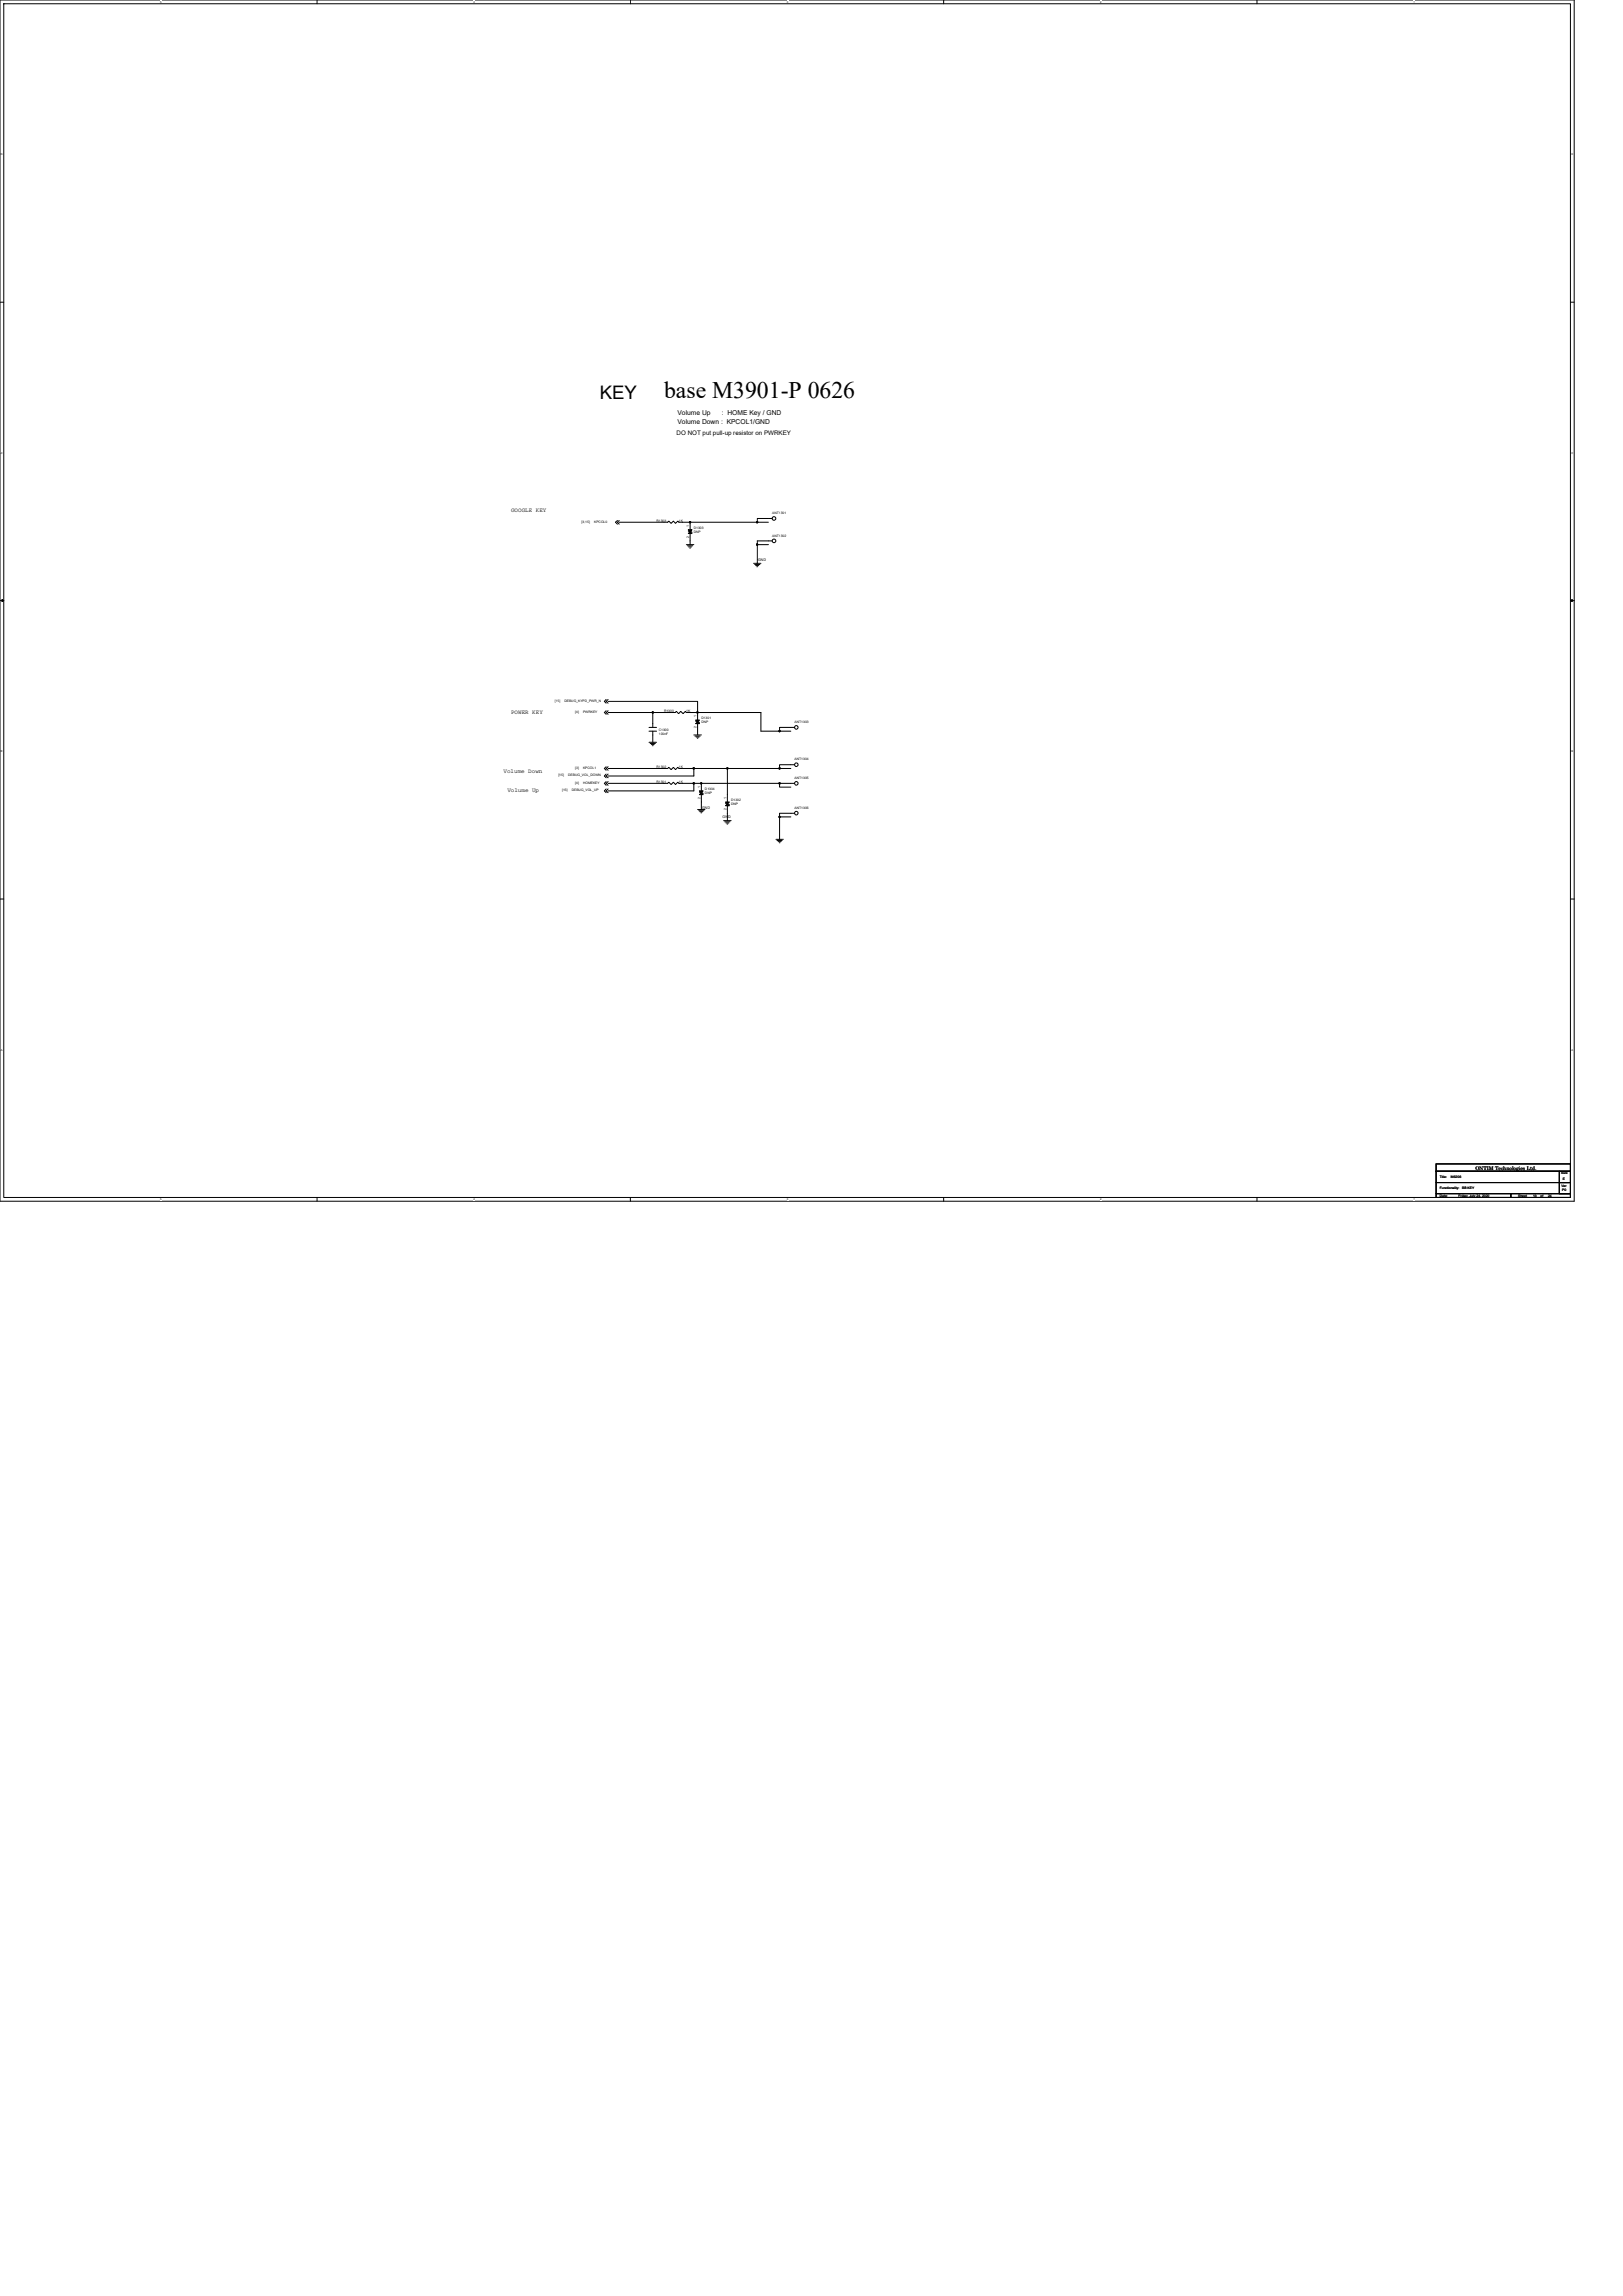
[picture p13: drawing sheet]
<svg xmlns="http://www.w3.org/2000/svg" width="210mm" height="297mm" viewBox="0 0 210 297" stroke-linecap="round" stroke-linejoin="round" font-family="sans-serif">
<defs><g id="words">
<text font-size="3.1" x="85.9" y="51.5">base M3901-P 0626</text>
<text font-size="2.4" x="77.6" y="51.6">KEY</text>
<g font-size=".9">
<text x="87.7" y="53.7">Volume Up</text>
<text x="93.4" y="53.7">: HOME Key / GND</text>
<text x="87.7" y="54.9">Volume Down : KPCOL1/GND</text>
</g>
<g font-size=".8">
<text x="87.5" y="56.3">DO NOT put pull-up resistor on PWRKEY</text>
<text x="66.1" y="66.3">GOOGLE KEY</text>
<text x="66.1" y="92.3">POWER KEY</text>
<text x="65.2" y="100">Volume Down</text>
<text x="65.6" y="102.4">Volume Up</text>
</g>
<text font-size=".7" x="190.9" y="151.3">ONTIM Technologies Ltd.</text>
<g font-size=".5">
<text x="98.1" y="72.5">GND</text>
<text x="90.8" y="104.6">GND</text>
<text x="93.5" y="105.8">GND</text>
</g>
<g font-size=".4">
<text x="75.2" y="67.6">[3,15]</text>
<text x="76.9" y="67.6">KPCOL0</text>
<text x="84.9" y="67.5">R1303</text>
<text x="87.8" y="67.5">1K</text>
<text x="89.2" y="69.6" transform="rotate(-90 89.2 69.6)">2</text>
<text x="89.2" y="68.2" transform="rotate(-90 89.2 68.2)">1</text>
<text x="89.8" y="68.5">D1303</text>
<text x="89.8" y="68.9">DNP</text>
<text x="99.9" y="66.5">ANT1301</text>
<text x="99.9" y="69.4">ANT1302</text>
<text x="71.8" y="90.8">[15]</text>
<text x="73" y="90.8">DEBUG_KYPD_PWR_N</text>
<text x="74.4" y="92.2">[4]</text>
<text x="75.4" y="92.2">PWRKEY</text>
<text x="85.2" y="94.5">C1300</text>
<text x="85.2" y="95.1">100nF</text>
<text x="85.9" y="92.1">R1300</text>
<text x="88.8" y="92.1">1K</text>
<text x="90.1" y="94.2" transform="rotate(-90 90.1 94.2)">2</text>
<text x="90.1" y="92.8" transform="rotate(-90 90.1 92.8)">1</text>
<text x="90.7" y="93.1">D1301</text>
<text x="90.7" y="93.6">DNP</text>
<text x="102.8" y="93.6">ANT1303</text>
<text x="72.2" y="100.5">[15]</text>
<text x="73.5" y="100.5">DEBUG_VOL_DOWN</text>
<text x="74.4" y="99.5">[3]</text>
<text x="74.4" y="101.4">[4]</text>
<text x="75.4" y="99.5">KPCOL1</text>
<text x="75.4" y="101.4">HOMEKEY</text>
<text x="84.9" y="101.3">R1301</text>
<text x="84.9" y="99.3">R1302</text>
<text x="87.8" y="101.3">1K</text>
<text x="87.8" y="99.3">1K</text>
<text x="90.6" y="102" transform="rotate(-90 90.6 102)">1</text>
<text x="102.8" y="98.4">ANT1304</text>
<text x="102.8" y="100.8">ANT1305</text>
<text x="72.7" y="102.4">[15]</text>
<text x="74" y="102.4">DEBUG_VOL_UP</text>
<text x="90.6" y="103.4" transform="rotate(-90 90.6 103.4)">2</text>
<text x="91.2" y="102.2">D1304</text>
<text x="91.2" y="102.7">DNP</text>
<text x="94" y="104.8" transform="rotate(-90 94 104.8)">2</text>
<text x="94" y="103.4" transform="rotate(-90 94 103.4)">1</text>
<text x="94.6" y="103.7">D1302</text>
<text x="94.6" y="104.2">DNP</text>
<text x="102.8" y="104.6">ANT1306</text>
<text x="186.3" y="152.4">Title:</text>
<text x="186.3" y="153.9">Functionality:</text>
<text x="186.3" y="154.8">Date:</text>
<text x="187.7" y="152.4">M6206</text>
<text x="188.7" y="154.8">Friday, July 24, 2020</text>
<text x="189.2" y="153.9">BB KEY</text>
<text x="196.4" y="154.8">Sheet</text>
<text x="198.4" y="154.8">13</text>
<text x="199.3" y="154.8">of</text>
<text x="200.3" y="154.8">24</text>
<text x="202" y="151.9">Size</text>
<text x="202" y="153.5">Ver</text>
<text x="202.1" y="154.1">P0</text>
<text x="202.2" y="152.7">E</text>
</g>
<g font-size=".3">
<text x="20.7" y=".4">5</text>
<text x="61.3" y=".4">4</text>
<text x="101.8" y=".4">3</text>
<text x="142.3" y=".4">2</text>
<text x="182.9" y=".4">1</text>
<text x=".1" y="20.1">D</text>
<text x="203.3" y="20.1">D</text>
<text x=".1" y="58.7">C</text>
<text x="203.3" y="58.7">C</text>
<text x=".1" y="97.3">B</text>
<text x="203.3" y="97.3">B</text>
<text x=".1" y="135.9">A</text>
<text x="203.3" y="135.9">A</text>
<text x="20.7" y="155.3">5</text>
<text x="61.3" y="155.3">4</text>
<text x="101.8" y="155.3">3</text>
<text x="142.3" y="155.3">2</text>
<text x="182.9" y="155.3">1</text>
</g>
</g></defs>
<path d="M0 0h203.7v155.4h-203.7zM.5 .5h202.7v154.4h-202.7z" fill="none" stroke="#000" stroke-width=".13"/>
<g fill="#fff">
<path d="M20.7 .1h.2v.3h-.2z"/>
<path d="M20.7 155h.2v.4h-.2z"/>
</g>
<path d="M41 0v.5M41 154.9v.5" fill="none" stroke="#000" stroke-width=".13"/>
<g fill="#fff">
<path d="M61.3 .1h.2v.3h-.2z"/>
<path d="M61.3 155h.2v.4h-.2z"/>
</g>
<path d="M81.6 0v.5M81.6 154.9v.5" fill="none" stroke="#000" stroke-width=".13"/>
<g fill="#fff">
<path d="M101.8 .1h.2v.3h-.2z"/>
<path d="M101.8 155h.2v.4h-.2z"/>
</g>
<path d="M122.1 0v.5M122.1 154.9v.5" fill="none" stroke="#000" stroke-width=".13"/>
<g fill="#fff">
<path d="M142.3 .1h.2v.3h-.2z"/>
<path d="M142.3 155h.2v.4h-.2z"/>
</g>
<path d="M162.6 0v.5M162.6 154.9v.5" fill="none" stroke="#000" stroke-width=".13"/>
<g fill="#fff">
<path d="M182.9 .1h.2v.3h-.2z"/>
<path d="M182.9 155h.2v.4h-.2z"/>
<path d="M.1 19.8h.3v.4h-.3z"/>
<path d="M203.3 19.8h.3v.4h-.3z"/>
<path d="M.1 58.4h.3v.4h-.3z"/>
<path d="M203.3 58.4h.3v.4h-.3z"/>
</g>
<path d="M0 39.1h.5M203.2 39.1h.5" fill="none" stroke="#000" stroke-width=".13"/>
<g fill="#fff">
<path d="M.1 97h.3v.4h-.3z"/>
<path d="M203.3 97h.2v.4h-.2z"/>
</g>
<path d="M0 77.7h.5M203.2 77.7h.5" fill="none" stroke="#000" stroke-width=".13"/>
<path d="M.3 77.6l.2 .1-.2 .1zM203.2 77.7l.2-.1v.2z" fill="#000" stroke="#000" stroke-width=".13"/>
<g fill="#fff">
<path d="M.1 135.6h.3v.4h-.3z"/>
<path d="M203.3 135.6h.2v.4h-.2z"/>
</g>
<g fill="none" stroke="#000" stroke-width=".13">
<path d="M79.9 67.3l-.3 .3 .3 .2M80.1 67.6h6.3l.1-.2 .3 .3 .3-.3 .3 .3 .3-.3 .1 .2h10.2M80.1 67.3l-.2 .3 .2 .2M88.8 70.5h1M88.9 70.6h.7M89 68.7l.5 .2M89.1 70.8h.4M89.2 70.9h.1M89.3 68.5h.1M89.3 69h.1M89.3 67.6v.9M89.3 69v1.5"/>
<path d="M97.5 72.9h.9M97.6 73h.7M97.8 73.2h.4M97.9 73.3h.1M99.4 70.5h-1.4v2.4M99.9 67.1h-1.9v.5h1.4M99.9 70h-1.9v.5M78.4 91.9l-.2 .3 .2 .2M78.4 90.5l-.2 .2 .2 .3M78.4 99.2l-.2 .2 .2 .3M78.7 90.7h11.6v1.5M78.7 91.9l-.3 .3 .3 .2"/>
<path d="M78.7 90.5l-.3 .2 .3 .3M78.7 99.4h7.7l.1-.1 .3 .3 .3-.3 .3 .3 .3-.3 .1 .1h2M78.7 92.2h5.8M78.7 99.2l-.3 .2 .3 .3M84 96h.9M84 94.6h.9M84 94.1h.9M84.1 96.2h.7M84.3 96.3h.3M84.4 96.5h.1M84.5 92.2h2.9l.1-.2 .3 .3 .3-.3 .3 .3 .3-.3 .1 .2h1.5M84.5 94.6v1.4"/>
<path d="M84.5 92.2v1.9M89.8 99.4v1h-11.1M89.8 99.4h4.3M89.8 95.1h.9M89.9 95.2h.7M90 93.3l.5 .2M90.1 95.4h.3M90.2 95.5h.1M90.3 93.2h.1M90.3 93.6h.1M90.3 92.2v1M90.3 93.6v1.5"/>
<path d="M90.3 92.2h8.1v2.4h2.5M94.1 99.4v4.4M94.1 99.4h6.8M102.8 94.1h-1.9v.5h1.4M102.8 98.9h-1.9v.5h1.4M102.9 93.9h.3l.1 .2-.1 .2h-.2h-.1zM102.9 98.8h.3l.1 .1-.1 .2-.2 .1-.1-.1zM0 116.3h.5M78.4 101.1l-.2 .2 .2 .3M78.4 102.1l-.2 .2 .2 .3M78.4 100.1l-.2 .3 .2 .2M78.7 101.3h7.7l.1-.1 .3 .3 .3-.3 .3 .3 .3-.3 .1 .1h2"/>
<path d="M78.7 101.1l-.3 .2 .3 .3M78.7 102.1l-.3 .2 .3 .3M78.7 100.1l-.3 .3 .3 .2M89.8 101.3v1h-11.1M89.8 101.3h.9M90.3 104.7h.9M90.4 104.9h.7M90.5 102.5l.5 .2M90.5 105h.4M90.7 105.2h.1M90.7 102.3h.1M90.7 102.8h.1"/>
<path d="M90.7 101.3v1M90.7 102.8v1.9M90.7 101.3h10.2M93.6 106.2h1M93.8 106.3h.6M93.9 103.9l.1 .1 .4 .1M93.9 106.5h.4M94.1 106.6h.1M94.1 103.8h.1M94.1 104.2h.1M94.1 104.2v2M100.4 108.6h.9"/>
<path d="M100.5 108.7h.7M100.7 108.9h.4M100.8 109h.1M100.9 105.7v2.9M100.9 105.7h1.4M102.8 101.3h-1.9v.5h1.4M102.8 105.2h-1.9v.5M102.9 101.2h.3l.1 .1-.1 .2-.2 .1-.1-.1zM102.9 105h.3l.1 .2-.1 .2h-.2h-.1zM203.2 116.3h.5M185.8 150.6h17.4v.9h-17.4zM185.8 151.5h17.4v1.5h-17.4z"/>
<path d="M185.8 154.4h9.7v.5h-9.7zM185.8 153v1.4M195.5 154.4h7.7v.5h-7.7zM201.7 153h1.5v1.4h-1.5zM201.7 151.5v1.5"/>
<circle cx="100.1" cy="67.1" r=".23"/>
<circle cx="100.1" cy="70" r=".23"/>
</g>
<g fill="#000" stroke="#000" stroke-width=".13">
<path d="M89 68.5h.5l-.2 .3z" fill-rule="evenodd"/>
<path d="M89.3 68.8l.2 .2h-.5z" fill-rule="evenodd"/>
<path d="M89.2 67.5h.1v.1h-.1z" fill-rule="evenodd"/>
<path d="M89.2 67.5h.1v.1h-.1z" fill-rule="evenodd"/>
<path d="M97.9 67.5h.1v.1h-.1z" fill-rule="evenodd"/>
<path d="M97.9 70.4h.1v.1h-.1z" fill-rule="evenodd"/>
<path d="M97.9 67.5h.1v.1h-.1z" fill-rule="evenodd"/>
<path d="M97.9 70.4h.1v.1h-.1z" fill-rule="evenodd"/>
<path d="M84.4 92.1h.1v.1h-.1z" fill-rule="evenodd"/>
<path d="M84.4 92.1h.1v.1h-.1z" fill-rule="evenodd"/>
<path d="M89.7 99.3h.1v.2h-.1z" fill-rule="evenodd"/>
<path d="M89.7 99.3h.1v.2h-.1z" fill-rule="evenodd"/>
<path d="M90 93.2h.5l-.2 .2z" fill-rule="evenodd"/>
<path d="M90 93.6l.3-.2 .2 .2z" fill-rule="evenodd"/>
<path d="M90.2 92.1h.1v.1h-.1z" fill-rule="evenodd"/>
<path d="M90.2 92.1h.1v.1h-.1z" fill-rule="evenodd"/>
<path d="M94 99.3h.2v.2h-.2z" fill-rule="evenodd"/>
<path d="M94 99.3h.2v.2h-.2z" fill-rule="evenodd"/>
<path d="M100.8 94.5h.1v.1h-.1z" fill-rule="evenodd"/>
<path d="M100.8 99.3h.1v.2h-.1z" fill-rule="evenodd"/>
<path d="M100.8 94.5h.1v.1h-.1z" fill-rule="evenodd"/>
<path d="M100.8 99.3h.1v.2h-.1z" fill-rule="evenodd"/>
<path d="M89.7 101.3h.1v.1h-.1z" fill-rule="evenodd"/>
<path d="M89.7 101.3h.1v.1h-.1z" fill-rule="evenodd"/>
<path d="M90.5 102.3h.5l-.3 .3z" fill-rule="evenodd"/>
<path d="M90.5 102.8l.2-.2 .3 .2z" fill-rule="evenodd"/>
<path d="M90.7 101.3h.1v.1h-.1z" fill-rule="evenodd"/>
<path d="M90.7 101.3h.1v.1h-.1z" fill-rule="evenodd"/>
<path d="M93.9 103.8h.5l-.3 .2z" fill-rule="evenodd"/>
<path d="M93.9 104.2l.2-.2 .3 .2z" fill-rule="evenodd"/>
<path d="M100.8 101.3h.1v.1h-.1z" fill-rule="evenodd"/>
<path d="M100.8 105.6h.1v.1h-.1z" fill-rule="evenodd"/>
<path d="M100.8 101.3h.1v.1h-.1z" fill-rule="evenodd"/>
<path d="M100.8 105.6h.1v.1h-.1z" fill-rule="evenodd"/>
</g>
<use href="#words"/>
</svg>
